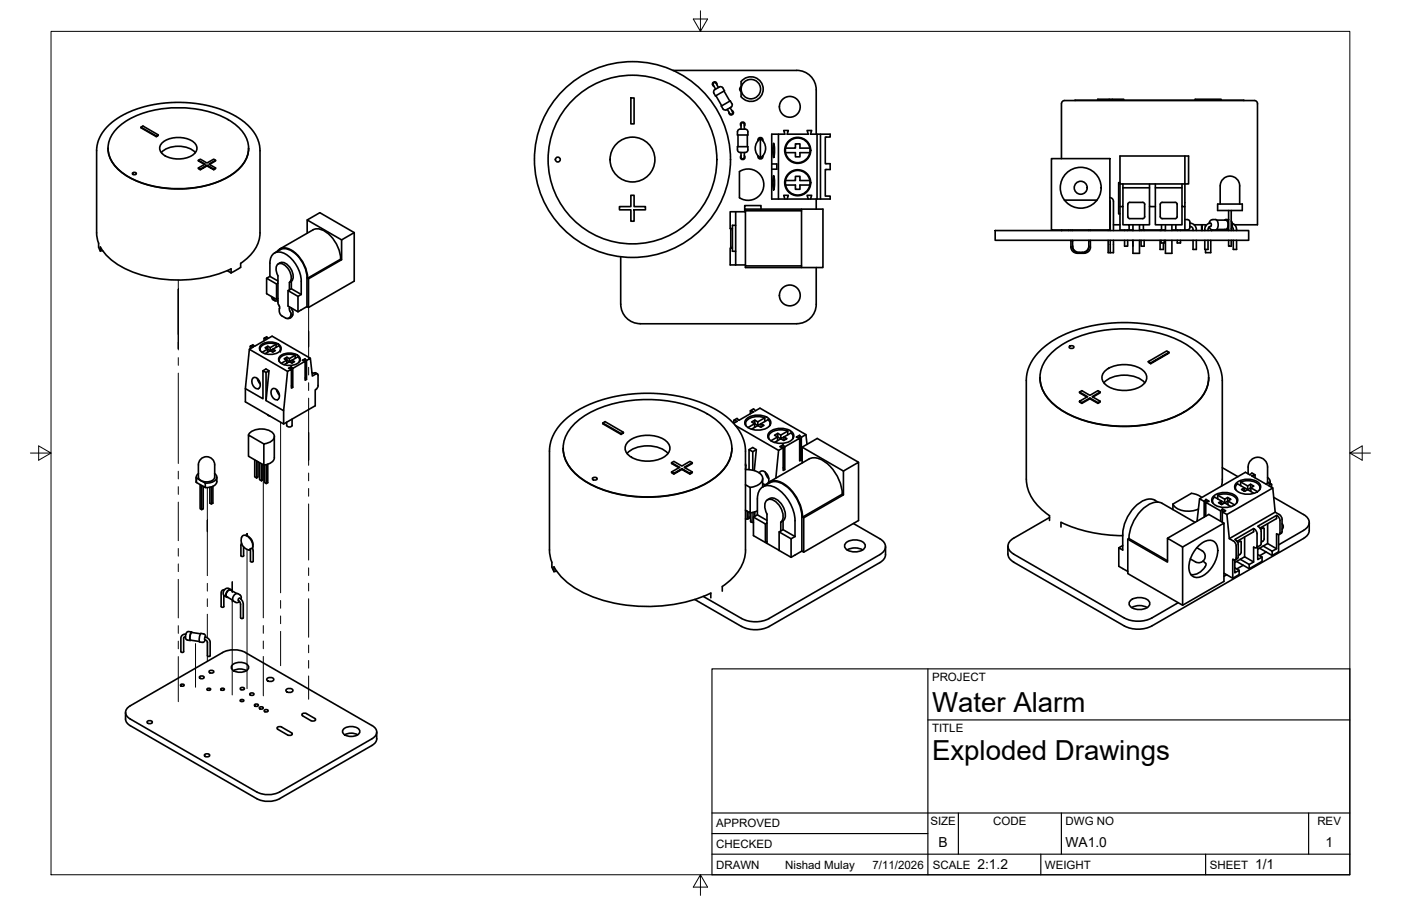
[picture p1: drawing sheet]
<svg xmlns="http://www.w3.org/2000/svg" width="432mm" height="279mm" viewBox="0 0 432 279" stroke-linecap="round" stroke-linejoin="round" font-family="sans-serif">
<defs><g id="words">
<g font-size="8.5">
<text x="287.3" y="219.5">Water Alarm</text>
<text x="287.3" y="234.5">Exploded Drawings</text>
</g>
<g font-size="4.3">
<text x="289.3" y="261.2">B</text>
<text x="328.4" y="261.2">WA1.0</text>
<text x="408.5" y="261.2">1</text>
<text x="301.2" y="268.1">2:1.2</text>
<text x="386.8" y="268.1">1/1</text>
</g>
<g font-size="3.5">
<text x="287.3" y="210.1">PROJECT</text>
<text x="287.3" y="225.8">TITLE</text>
<text x="220.7" y="255.2">APPROVED</text>
<text x="286.7" y="254.5">SIZE</text>
<text x="306.1" y="254.5">CODE</text>
<text x="328.4" y="254.5">DWG NO</text>
<text x="406" y="254.5">REV</text>
<text x="220.7" y="261.5">CHECKED</text>
<text x="220.7" y="267.9">DRAWN</text>
<text x="242" y="267.9">Nishad Mulay</text>
<text x="268.9" y="267.9">7/11/2026</text>
<text x="287.5" y="267.9">SCALE</text>
<text x="322.1" y="267.9">WEIGHT</text>
<text x="372.9" y="267.9">SHEET</text>
</g>
</g></defs>
<!-- layer: Visible -->
<g fill="none" stroke="#000" stroke-width=".51">
<path d="M35.8 39.9a25.5 25.5 0 0 1 17.3-6.6 29.4 29.4 0 0 1 20 5.5 8.4 8.4 0 0 1 0 13.8 29.9 29.9 0 0 1-21.8 5.4 24.8 24.8 0 0 1-15.5-6.5 8.1 8.1 0 0 1 0-11.6zM43.5 39.2l.5-.3 4.8 2.7M194.4 30.2h1v8h-1zM207.4 21.7h38.2a6 6 0 0 1 6 6M220 28.7a1.62 1.62 0 0 1 1.4-1.7l.3-.2a.77 .77 0 0 1 1.1 .3l.5 .9-1.7 1-1.1 .6-.5-.9M220.6 29.5l1.8 3.1M221 26.1a.71 .71 0 0 0-.5-.8 .71 .71 0 0 0-.9 .5 .71 .71 0 0 0 .5 .8M221.4 27l-.3-.6a1.08 1.08 0 0 0-1.1-.9 1.64 1.64 0 0 0 .6 2M222.8 33.6l-.5-.9 2.6-1.5 .2-.1 .5 .9a1.45 1.45 0 0 1-1.2 1.6l-.5 .3M222.8 33.6a.79 .79 0 0 0 1.1 .2M223.1 28.1l1.8 3.1M225 33.2l.4 .6a1.09 1.09 0 0 1 .2 1.4 1.28 1.28 0 0 1-1.3-1.2l-.1-.3"/>
<path d="M225.5 34.1a.71 .71 0 0 1 .5 .8 .71 .71 0 0 1-.8 .5 .71 .71 0 0 1-.5-.8M228.4 39.8v-.6a.87 .87 0 0 1 .8-1.3l.2 .4v1.5M228.4 25.2v4.6M228.4 26.7l-.4 .8 .4 .8M228.4 25.2a3.8 3.8 0 0 1 5.6-.5 3.8 3.8 0 0 1 0 5.6 3.8 3.8 0 0 1-5.6-.5M229.4 38.8a.71 .71 0 0 0 0-1 .71 .71 0 0 0-1 0 .71 .71 0 0 0 0 1M251.6 27.7v13.7M331.3 31h52M341.9 30.6h-3.6v.3M342.9 30.9v-.3h3.5v.3M342.9 30.6h-1v.3M368.4 30.9v-.3h8v.3"/>
<path d="M33.3 45.7a10.1 10.1 0 0 0 5.7 8.5 33.5 33.5 0 0 0 32 0 10.4 10.4 0 0 0 5.6-8.5M41 53.3l.6-.1 .4 .4-.7 .3-.5-.3zM48.2 41.9l.6-.3v.2l-.6 .3zM48.2 41.9l-4.7-2.7v.2l4.7 2.7M49.7 47.1a8 8 0 0 1 10.5 0M50.2 43.8a8.2 8.2 0 0 1 10 .5 2.36 2.36 0 0 1-1.2 3.8 8.4 8.4 0 0 1-9.3-1 2.2 2.2 0 0 1 .5-3.3zM61.2 49.4l.5-.3 2.1 1.2 2.1-1.2 .5 .3v.2l-1.8 1.1M61.7 52.1l2.1-1.2v.3l-2.1 1.1M63 50.7l-1.8-1.1v-.2l2 1.2-2 1.2v.2l.5 .3v-.2l-.5-.3M63.8 50.9l2.1 1.2v.2l-2.1-1.1M65.9 52.1l.5-.3-.5 .5M66.4 49.4l-2 1.2 2 1.2"/>
<path d="M227.3 45.2h3.2v1a1.61 1.61 0 0 1-2.1 .8l-.6-.1-.4-.4zM227.5 41.6v3.6M227.5 40.1l1.7-.3a1.12 1.12 0 0 1 1.3 .8v1h-3.2v-1zM227.9 52.9a4.8 4.8 0 0 1 7.5 4 4.8 4.8 0 0 1-7.5 4.1zM228.4 47v1.5M228.4 48.5a.5 .5 0 0 0 .5 .5 .5 .5 0 0 0 .5-.5M229.4 47v1.5M229.4 48a.71 .71 0 0 1 0 1 .71 .71 0 0 1-1 0 .71 .71 0 0 1 0-1M230.3 41.6v3.6M233.6 43.4a.79 .79 0 0 1 .8-1 .79 .79 0 0 1 .7 1M233.6 48a.79 .79 0 0 0 .8 1 .79 .79 0 0 0 .7-1M233.9 48.3l.5 .4 .5-.4"/>
<path d="M233.9 43.1l.5-.4 .5 .4M234.4 42.7v6M234.4 42.7a3.6 3.6 0 0 1 0 6M234.4 42.7a3.6 3.6 0 0 0 0 6M237.8 41.4h4.1l-.3-1.2h1.4l-.4 1.2h6.5l-.3-1.2h1.4l-.4 1.2h6.1v.9h-1.5v8.2h1.5v1.8h-1.5v8.2h1.5v.9h-18.1zM237.8 50.6h1.6v1.6h-1.6M238.5 44.2l.2 2.2-.2 2.2-.3-2.2zM238.5 54.2l.2 2.2-.2 2.1-.3-2.1zM239.9 41.4v20M242.1 45.7h3.1v-1.3h1.3v1.3h3.1M242.1 47.1h3.1v1.3h1.3v-1.3h3.1M242.1 55.7h3.1v-1.3h1.3v1.3h3.1"/>
<path d="M242.1 57.1h3.1v1.3h1.3v-1.3h3.1M242.1 45.7a3.8 3.8 0 0 1 3.8-3.1 3.8 3.8 0 0 1 3.7 3.1M242.1 47.1a3.8 3.8 0 0 0 3.8 3.1 3.8 3.8 0 0 0 3.7-3.1M242.1 55.7a3.8 3.8 0 0 1 3.8-3.1 3.8 3.8 0 0 1 3.7 3.1M242.1 45.7v1.4M242.1 55.7a3.8 3.8 0 0 0 3.8 4.5 3.8 3.8 0 0 0 3.7-4.5M249.6 45.7v1.4M251.8 41.4v20M252.9 41.4v20M324.1 48.9h18v22h-18zM327.2 48.9v-16.9a1.62 1.62 0 0 1 2-1h56.3a2.03 2.03 0 0 1 2 .6l.1 37.7h-7.1M345.2 56.3h-.4v9.6h.4"/>
<path d="M345.2 56.7h.9v1.2M346.1 56.7h20.2v-8.6h-21.1v22.8h4M346.1 57.9v5.8h-.9M346.1 57.9h8.2M354.3 56.7v7h1.8M356.1 56.7v7M356.1 57.9h8.2M364.3 56.7v7h.9M365.2 48.1v22.8M30.4 75l-.6-3.2v-25.7l.4-2.5 .7-1.6 1.4-2.1 2.2-2.2 2.6-1.8 2.1-1.1 3-1.2 3.2-.9 4.4-.8 3-.3 7.3 .3 4.4 .8 3.2 .9 3.1 1.2 3.3 1.9 2.3 1.9 1.9 2.2 1.2 2.3 .6 2.8v25.9a11.6 11.6 0 0 1-5.9 9.4v1.2l-3 1.7M30.4 75v1.2l.5 1.2M31.6 77.3l-.7 .1v-1.2a21.2 21.2 0 0 0 13.7 8.9 40.7 40.7 0 0 0 26.6-2.2v1.3"/>
<path d="M84.6 78a4.3 4.3 0 0 1 6.4 .2 10.8 10.8 0 0 1 3.6 7.5v8.9M85.5 77.5a3.3 3.3 0 0 1 4.9 0 11.2 11.2 0 0 1 4.4 8.3M86.2 76.8l10.2-5.9a4.8 4.8 0 0 1 5.5 1.9 11.2 11.2 0 0 1 3.1 7.1M94.7 67.8l10.6 6.2M109.2 71.7l-10.6-6.1-3.9 2.2v4.1M190.9 63.7h3.5v-3.5h1v3.5h3.5v1h-3.5v3.5h-1v-3.5h-3.5zM191.3 79.2v14.6a6 6 0 0 0 6 6h48.3a6 6 0 0 0 6-6v-11.3M225.2 76.1l.1 .4M225.3 70.5l-.1 5.6M225.7 76.5h-.7v5.2h4.7M226.7 65.3v16.4M226.7 69.5h-1v8h1"/>
<path d="M226.7 65.3h-1.7v5.2h.7M226.7 65.3h3M229.7 65v17h17.3M234.5 64.5v-1.1h-5v1.9M241.9 61.4l-.3-1.2h1.4l-.4 1.2M247 65h-17.3v-.5h23.9v18h-23.9v-.5M247 64.5v18M249.1 61.4l-.3-1.2h1.4l-.4 1.2M251.6 61.4v3.1M306.7 71.1h78.2v3h-78.2zM327.2 70.9v.2M327.3 70.9v.2"/>
<path d="M328 61.7h10.1M329.3 70.9v.2M330.1 74.1v.2a3.7 3.7 0 0 0 1 3.5 6.1 6.1 0 0 0 4 0 3.6 3.6 0 0 0 1-3.5v-.2M330.1 70.9v.2M330.6 74.1v.3a4.8 4.8 0 0 0 .6 3.1 2.62 2.62 0 0 0 4.4-1.5v-1.9M330.6 76a2.19 2.19 0 0 0 3 1.8 1.93 1.93 0 0 0 2-1.8M330.6 70.9v.2M335.6 70.9v.2M336.1 70.9v.2M341.5 74.1v3.8h.7M341.5 70.9v.2M342.1 69.3h.1"/>
<path d="M342.1 60.9l.6 .3 .5 .9v9M342.1 61.9l.1 9.2M342.2 74.1v3.8M343.2 74.1v3.8h-1M343.2 69.3h2M346.1 63.7v5.6h1.9v1.6M346.6 74.1v1.8h1v-1.8M346.6 70.9v.2M347.6 70.9v.2M347.8 62.6l4.4-.2 .4 .2 .2 4.2-.2 .4-.4 .2h-4l-.4-.2-.2-.4v-3.8zM348 69.3h4.4M349.1 74.1l.1 1.8"/>
<path d="M349.1 70.9v.2M349.2 74.1v4h2v-4M349.2 69.3v1.8M351.2 70.9h8M351.2 69.3v1.8M351.7 74.1v1.8h.9v-1.8M351.7 70.9v.2M352.4 69.3v1.6M352.6 70.9v.2M354.3 63.7v5.6h-1.9M356.1 63.7v5.6h1.9M357.5 74.1v2.8h1.1v-2"/>
<path d="M357.5 70.9v.2M357.8 74.1v.8h1v-.8M357.8 70.9v.2M358 69.3h4.4M358 69.3v1.6M358.8 70.9v.2M359.2 74.1v4h2v-4M359.2 69.3v1.8M361.2 70.9h4M361.2 69.3v1.8M362.4 69.3v1.6M362.8 63v3.8"/>
<path d="M362.8 63l-.4-.6h-4.2l-.4 .2-.2 .4v3.8l.2 .4 .4 .2h4l.4-.2 .2-.4M362.8 74.1v.8h1v-.8M362.8 70.9v.2M363.8 70.9v.2M364.3 63.7v5.6h-1.9M365.2 67.7h.7a1.62 1.62 0 0 1 .8 2.1l-.2 .9-.6 .2M365.2 70.9h.7M366.7 68.8a2.03 2.03 0 0 1 2 2.3M366.7 69.8a1.03 1.03 0 0 1 1 1.3M367.7 74.1v2.8h1v-2.8M368 69.3h3.5v.6M370.4 69.3v1.8"/>
<path d="M370.5 69.3v1.8M371.3 71.1l.1-.9 .4-.7 .6-.5 .8-.2 .1 .8-.8 .5-.2 1M371.3 74.1v2.8h1v-2.8M372.6 68.9l.7-1.1 1.4-.1a2.01 2.01 0 0 1 0 3.2M372.7 70l.6 .8 1.3 .1M373.2 74.1v3.8h-1.6v-1M373.4 70.8v.3M373.5 70.9v.2M375 67.9h2.8a1.8 1.8 0 0 1 0 2.9h-2.8M375.3 62.9h7.6v2h-7.6zM376.1 62.9v-5.6a3 3 0 0 1 3-3 3 3 0 0 1 3 3v5.6M377.4 67.9l.3-.2a1.97 1.97 0 0 1 .5 3l-.5 .2-.3-.2"/>
<path d="M377.8 67.7h.9M377.8 70.9h.9M378.7 74.1v1.8h.8v-1.8M378.7 64.9v6.2M379.5 68.1l.3 1-.3 1.4M379.5 64.9v6.2M379.8 70l.3 .4v.7M379.8 68.9l1.1 .9 .2 1.3M380.1 74.1v2.8h1v-2.8M70 83.5l1.2 .7M82.2 85.8v4.8l3 1.8 .5-.3M83.2 85.2l-1 .6 3 1.8"/>
<path d="M83.7 91.5l.3 .8 .7 .5M84.3 91.8a.88 .88 0 0 0 .4 .9 .88 .88 0 0 0 1 0M85.2 87.6v4.8M85.7 93.2v.3a2.33 2.33 0 0 1 .4 2.2 1.91 1.91 0 0 0 .8 1.7M85.7 86.7l-2.5-1.5a9.3 9.3 0 0 1 .7-6.5 2.97 2.97 0 0 1 4.1-.3 10.7 10.7 0 0 1 4.9 8.3l-.1 4.1M85.7 87.3v5.9M85.8 81.4a2.24 2.24 0 0 1 3.4 .9 3.5 3.5 0 0 1 .6 4.5M88.8 89.6v4.8l3 1.8 2.8-1.6M89.2 94.6l.1 1.2a1.35 1.35 0 0 1 .3 1.6 1.35 1.35 0 0 1-1.6 .7l-1.2-.7M89.2 87.1a3.7 3.7 0 0 0-1-5l-.5-.4a1.5 1.5 0 0 0-1.9-.3 1.5 1.5 0 0 0-.7 1.7l.6 2v2.2l-.5 .3M89.8 86.8v2.2l3 1.8M89.8 89l-1 .6 3 1.8"/>
<path d="M89.8 86.8l-.6 .3v2.3M89.8 95a2.52 2.52 0 0 1 .4 2.2M90.2 97.2l-.7 .8-.8 .2M92.8 90.8l-1 .6v4.8M95.1 86l10.2-5.9v-6.1l3.9-2.3v15l-14.1 8.1-.5-.2M105.3 80.1l-.3-.2-10.2 5.9 .3 .2v8.8M75.6 119.8l5.4 3.2v-8.7l1 .6v8.6l5.4 3.2M76.9 107.7l11.7 6.8M77.1 106.8v.7M77.9 116.7a1.38 1.38 0 0 1 2.1 1 1.26 1.26 0 0 1 .2 1.4 1.26 1.26 0 0 1-1.3 .7 2.42 2.42 0 0 1-1-3.1zM79.3 116.7l.9 1.7M80.1 107.7v.3"/>
<path d="M80.5 106.4a4.6 4.6 0 0 1 6 .4 1.63 1.63 0 0 1-1.4 2.2 4.5 4.5 0 0 1-5-1 1.25 1.25 0 0 1 .4-1.6zM81 114.3l1-.5 .9 .5-.9 9.2M81.4 104.3v.8M82.5 107.7l.8 .5M82.5 107.7v.9M82.5 106.8v.9M82.9 114.3l-.9 .6M83.3 108.2l.8 .4 .8-.5-.8-.4-.8 .5v-1l-.8-.4-.8 .4 .8 .5-1.7 .9M83.3 108.2l-1.6 .9M85.1 106.2a3.9 3.9 0 0 0-4.9 1.2l.1 .8M85.1 106.2v.9M85.1 106.2l-1.8 1"/>
<path d="M86 111.1v.3M86.3 108.2l.1-1-.5-.6-1.8 1.1v.9M86.4 109.8a4.6 4.6 0 0 1 6 .4 1.63 1.63 0 0 1-1.4 2.2 4.5 4.5 0 0 1-4.9-1 1.25 1.25 0 0 1 .3-1.6zM86.5 107.7v.3M88.4 111.1l.8 .4M88.4 110.2v1.8M89.2 111.5l.8 .5 .8-.5-.8-.4-.8 .4v-.9l-.8-.4-.8 .4 .8 .5-1.7 1M89.2 111.5l-1.6 1M89.8 113.1v.7M89.8 119l.4 .5M90.2 113.6l-.4-.5-.9 .5 .9 .3M91 109.6v.9"/>
<path d="M91 109.6l-1.8 1M91 109.6a3.9 3.9 0 0 0-4.9 1.3l.1 .7M91.8 110l-1.8 1.1v.9M91.8 110l.5 .6-.1 1M92.4 111.1v.3M94 110.7v.7M94 116.5l.5 .5M94.5 111.2l-.5-.5-.8 .4 .8 .3M95.7 110.5l-11.8-6.8-1.2 .7-.5-.6-.8 .5 .9 .3-3.9 2.2-.4-.5-.9 .5 .9 .2-1.1 .7-1.3 12.1v4.1l11.8 6.8 9.8-5.6v-4.9l.8-1v-3.4M96.1 114.9l.5 .3 .6-.3 .6 .4M98 115.8l-.4-.5-1.3 .7-.6-5.5-1.2 .7v5.8l-.5 .3v-5.9l-3.8 2.2v5.9l-.4 .2v-5.8l-1.2 .6-1.2 12.2v4M320.5 116.4a12.4 12.4 0 0 0 6.9 10.3 40.2 40.2 0 0 0 38.2 0 12.8 12.8 0 0 0 6.9-10.2v-.1"/>
<path d="M323.9 109a30.6 30.6 0 0 1 19.5-7.5 37.5 37.5 0 0 1 23.1 5.3 11.7 11.7 0 0 1 5.9 10.9 13.7 13.7 0 0 1-7.5 9.3 40.6 40.6 0 0 1-36.8 0 13.2 13.2 0 0 1-7.6-10.6 10.6 10.6 0 0 1 3.4-7.4zM329.7 106.7l.8-.1 .5 .3a.76 .76 0 0 1-.7 .6 .76 .76 0 0 1-.8-.6zM340.2 118.1a9.6 9.6 0 0 1 12.6 0M340.8 114.2a9.9 9.9 0 0 1 12 .6 2.85 2.85 0 0 1-1.4 4.4 10 10 0 0 1-11.2-1.1 2.65 2.65 0 0 1 .6-3.9zM353.9 111.5l.7 .4v.3l-.7-.5zM354.6 111.9l5.7-3.3v.3l-5.7 3.3M360.3 108.6l-.7-.4-5.7 3.3M76.6 134.1a5.2 5.2 0 0 1 6.5-1.3 1.87 1.87 0 0 1 1.5 1.9 1.87 1.87 0 0 1-1.7 1.8l-1.6 .4M76.6 134.2l4.7 2.7v6.5l-4.7-2.7zM82.5 127.9l.7 .4M83.8 120.1a1.38 1.38 0 0 1 2.1 1 1.26 1.26 0 0 1 .2 1.5 1.26 1.26 0 0 1-1.3 .6 2.42 2.42 0 0 1-1-3.1zM84.5 134.6l.1 6.5a3 3 0 0 1-3.3 2.3"/>
<path d="M85.2 120.1l.9 1.7M88.3 130.2l.1 1a.97 .97 0 0 0 1.6 0M90 129.2v2M173.6 138.2a11.4 11.4 0 0 0 5.5 9.4 38.5 38.5 0 0 0 29.1 4.9 25.6 25.6 0 0 0 15.1-8.1 9.8 9.8 0 0 0 2.3-6.2M177 130.8a30.6 30.6 0 0 1 19.4-7.5 37.5 37.5 0 0 1 23.2 5.3 11.7 11.7 0 0 1 5.9 10.9 13.7 13.7 0 0 1-7.5 9.3 40.6 40.6 0 0 1-36.8 0 13.2 13.2 0 0 1-7.6-10.6 10.6 10.6 0 0 1 3.4-7.4zM185.8 130.5l.7-.5 5.6 3.3M191.4 133.7l.7-.4v.2l-.7 .5zM191.4 133.7l-5.6-3.2v.2l5.6 3.3M193.3 139.9a9.6 9.6 0 0 1 12.6 0M193.9 136a9.9 9.9 0 0 1 12 .6 2.85 2.85 0 0 1-1.4 4.5 10 10 0 0 1-11.2-1.2 2.65 2.65 0 0 1 .6-3.9zM226.1 130.6l1.1-.7-1-.3 1-.6 .5 .6 4.6-2.6-1-.3 1-.6 .5 .6 1.4-.8 14.2 8.1M226.2 129.6v.9"/>
<path d="M226.7 131.2l13.3 7.7M229.8 130.7v.4M230.2 129.1a5.6 5.6 0 0 1 7.2 .5 1.95 1.95 0 0 1-1.6 2.7 5.6 5.6 0 0 1-6-1.2 1.51 1.51 0 0 1 .4-2zM230.9 138.7l1.1-.7 1.1 .7-.6 6.4M231.3 126.7v.9M232.6 130.7l1 .5M232.6 130.7v1.1M232.6 129.6v1.1M233.1 138.7l-1.1 .6M233.6 131.2l.9 .6 1-.6-1-.5-.9 .5v-1.1l-1-.5-1 .5 1 .6-2.1 1.1M233.6 131.2l-2 1.2M235.7 128.8a5.2 5.2 0 0 0-5.7 1.2l-.2 .8 .1 .5"/>
<path d="M235.7 128.9v1.1M235.7 128.9l-2.1 1.2M236.8 134.7v.4M237.2 131.3a1.44 1.44 0 0 0-.5-1.9l-2.2 1.3v1M237.2 133.2a5.6 5.6 0 0 1 7.2 .5 1.95 1.95 0 0 1-1.5 2.7 5.6 5.6 0 0 1-6-1.2 1.51 1.51 0 0 1 .3-2zM237.4 130.7v.4M239.6 134.8l1 .5M239.6 134.7v1.2M239.7 133.6v1.2M240.6 135.3l1 .5 .9-.5-.9-.6-1 .6v-1.1l-.9-.6-1 .6 .9 .5-2 1.2M240.6 135.3l-1.9 1.1M241.3 137.2v.9"/>
<path d="M241.9 137.8l-.6-.6-1 .6 1.1 .3M242.8 132.9v1.2M242.8 132.9l-2.2 1.3M242.8 132.9a5.2 5.2 0 0 0-5.7 1.1l-.2 .9 .1 .5M244.3 135.4a1.44 1.44 0 0 0-.5-1.9l-2.2 1.2v1.1M244.4 134.7v.4M246.4 134.2v.9M247 134.9l-.6-.7-1 .6 1.1 .3M247.2 137.9l12.7 7.4M248.7 137l-.3-3-1.4 .9v7l-.5 .3v-7.1l-4.6 2.7v7l-.5 .3v-7l-1.4 .8-.9 8.6M332.7 120.9l2.5 1.4-2.5 1.4v.3l.7 .4v-.2l-.7-.5M335 122.4l-2.3-1.3v-.2l.7-.4 2.5 1.4 2.5-1.4 .7 .4v.2l-2.3 1.3"/>
<path d="M335.9 123l2.5 1.4v-.2l.7-.5M335.9 122.7l-2.5 1.5M338.4 124.2l-2.5-1.5v.3l-2.5 1.4M339.1 120.9l-2.5 1.4 2.5 1.4v.3l-.7 .4M60.5 147.2v1.6M60.5 148.5v.3M61.2 143.4v3.8a2.9 2.9 0 0 0 4.2 1l.8-1v-3.8M61.2 143.4a2.51 2.51 0 0 1 2.5-2.6 2.51 2.51 0 0 1 2.5 2.6M61.2 146l-.6 .7-.1 .7 2.8 1.6v1.3l-2.8-1.5M61.7 149.5v7.4l.5 .3M62.2 149.7v7.5l.4-.3v-6.9M64.7 150.3v4.9l.5 .2"/>
<path d="M65.6 150v5.2l-.4 .2v-5.2M66.2 146a1.39 1.39 0 0 1 .6 1.5 1.39 1.39 0 0 1-1.2 1.1l-2.3 .4M66.8 147.2v1.3a2.99 2.99 0 0 1-3.5 1.9M78.5 141.8v5.3l.6 .3M79.1 142.1v5.3M79.5 142.4v4.7l-.4 .3M80 142.7v5.2l.6 .4M80.6 143v5.3M81 143.3v4.7l-.4 .3M81.5 143.4v5.4l.6 .3M82.5 143.2v5.7l-.4 .2v-5.8M182.8 147.3l.8-.1 .4 .3a.76 .76 0 0 1-.7 .6 .76 .76 0 0 1-.7-.6z"/>
<path d="M207 142.7l.7-.4 2.5 1.4 2.4-1.4 .8 .4v.2l-2.3 1.4M207.7 146l2.5-1.5v.3l-2.5 1.4M209.3 144.3l-2.3-1.4v-.2l2.5 1.4-2.5 1.4v.3l.7 .4v-.2l-.7-.5M210.2 144.5l2.4 1.5v.2l-2.4-1.4M212.6 146l.8-.5v.3l-.8 .4M213.4 142.7l-2.5 1.4 2.5 1.4M229.8 149.5l1.4 .8v7.9l-1.4-.8M229.8 143.5h.1M229.8 143.1v1.5M229.8 144.8a5 5 0 0 1 5.2 2.4 2.56 2.56 0 0 1-2.1 2.7l-1.7 .4M230.3 157.6v2.5M230.8 158v1.9"/>
<path d="M230.8 159.4l.2 .2-.2 .4h-1M230.9 144.8v-6.1l1.1 .6v5.7M231.4 158.1v2.9M232.1 158v3.1M232.2 159.5v5.7l3.7 2.1 .5-.3M232.6 157.9v1.3M233.4 153.9v4.9l3 1.7M233.4 158.8l-1.2 .7 3.7 2.1M233.4 153.9a3.5 3.5 0 0 1 1.7-3.8 3.5 3.5 0 0 1 4.1 .4 12.8 12.8 0 0 1 5.8 10.1v4.9M233.4 157.5l-2.2 .7M234 145.8a1.43 1.43 0 0 1 1.4-.5 1.43 1.43 0 0 1 1.1 1.1l.5 1.3-.2 1.1M235.1 147.6v2.6"/>
<path d="M235.1 149.2l.6 .2h.6M235.1 150.1a5.1 5.1 0 0 1 4.8-1.4 12.1 12.1 0 0 1 7.2 10.6M235.9 145.6l.2 .9 .8 1.1M236.1 149.5a4 4 0 0 1 5.9 0 13.5 13.5 0 0 1 5.4 10M236.5 154.2a2.46 2.46 0 0 1 3.6 .4 5.2 5.2 0 0 1 1.6 5.7l-.3 .3M237.1 148.6l12.2-7a5.2 5.2 0 0 1 5.8 1.5 13.5 13.5 0 0 1 4.5 9.3M241.4 144.3l.5 .5M246.5 141.3l.5 .6M247.1 159.3v10.7M247.4 159.5l.3 .2v10.6M247.7 159.7l12.2-7.1v-7.3l4.7-2.7v17.9l-16.9 9.8-.6-.3M259.9 152.6l-.3-.2-12.2 7.1"/>
<path d="M264.6 142.6l-12.7-7.4-4.7 2.7v4.9M323.5 159.6l-11.1 6.4M355.9 154.3l1 .6M355.9 154.3a5 5 0 0 0-5.5 1.5 13.1 13.1 0 0 0-4.4 8.9v4.9l-1.2-.7v5.7l2.8 1.6M361.5 155.4a6 6 0 0 0 7.3 1.8l.6-.2M367.2 152.1l-5.7 3.3v1.7M367.2 152.1l1.8 .5 1.4 .8M371.1 159.5v-4.9l-1.4-.8-.8 6.9M371.1 154.6l.6-.6 1 .6-1.1 .3M371.6 159.2v-4.3l4.6 2.7v3.2M371.7 154v.9M373.7 154.5v.4"/>
<path d="M374.1 153a5.6 5.6 0 0 1 7.2 .4 1.95 1.95 0 0 1-1.6 2.7 5.6 5.6 0 0 1-6-1.2 1.51 1.51 0 0 1 .4-1.9zM375.3 152.7l2.2 1.2 .9-.5 1 .6-.9 .5v1.2M375.3 152.7v1.2M375.3 152.7a5.2 5.2 0 0 1 5.8 1.1l.2 .9-.2 .4M376.2 157.6l.6-.6 1 .5-1.1 .4M376.5 149.9l.2-2.1v-30.7l-.4-2.7-1.1-2.6-1.8-2.7-2.4-2.3-2.6-1.8-3.8-2-4.3-1.6-3-.8-4.6-.8-4.4-.3-5.8 .1-3.9 .5-5.2 1.1-3.5 1.2-3.7 1.7-3.5 2.2-2.7 2.4-1.7 2.2-1.5 3-.5 3v30.9a14.2 14.2 0 0 0 7.2 11.2v1.5M376.7 144.2l4.8 2.8M376.8 157v.8M377.5 153.9v1.2l-1 .5-.9-.6 .9-.5v1.1M377.5 155.1l1.9 1.1M378.4 153.4v1.2M378.5 154.6l-1 .5-3.2-1.8-.3 .3a1.36 1.36 0 0 0-.2 1.5"/>
<path d="M378.5 154.5l2 1.2M380.7 150.4v.4M381.1 148.9a5.6 5.6 0 0 1 7.2 .5 1.95 1.95 0 0 1-1.5 2.6 5.6 5.6 0 0 1-6-1.1 1.51 1.51 0 0 1 .3-2zM381.3 154.5v.4M382.4 148.6l2.1 1.3 .9-.6 1 .6-.9 .5v1.2M382.4 148.6v1.2M382.4 148.6a5.2 5.2 0 0 1 5.7 1.1l.2 .9-.1 .5M384.5 149.9v1.1l-.9 .5-1-.5 .9-.6v1.1M384.5 151l2 1.1M384.7 146.1a4.5 4.5 0 0 1 1.1-4.4 2.99 2.99 0 0 1 3.2-.4 2.99 2.99 0 0 1 1.7 2.7v4.6l-.4 .8M385.4 149.3v1.2M385.5 150.5l-1 .5-3.1-1.8-.3 .3a1.36 1.36 0 0 0-.2 1.6"/>
<path d="M385.5 150.4l2.1 1.2M386.8 146.4v1M388.3 150.4v.4M390.4 149.4l.5-.6 1 .6-1 .3 1.4 .8 .7 7.4a3.1 3.1 0 0 1 2 1.6l.1 4.6-.8 .7M390.4 149.4l-4.6-2.7 1-.3-1-.6-.5 .7-1.4-.9-14.2 8.2M390.7 147.2l.6 .7 .1 1.1M391.5 148.6v.5M391.9 149.4v.9M392.3 150.5l-14.2 8.2M392.6 153.4l9.2 5.3a2.58 2.58 0 0 1 1.7 2.4 2.58 2.58 0 0 1-1.7 2.5l-7.7 4.4M393 157.9l-14.1 8.2M393.4 158.9v1l-5.1 3"/>
<path d="M74.5 167.6l-.2 .5v3.3l.4 .2 .4-.2M75.1 168.7v2.7M75.6 165.1a3 3 0 0 1 2.2 3.8M77.1 169.6a2.83 2.83 0 0 1-2.3-4.4 2.51 2.51 0 0 1 3 2.3l.1 1.4-.2 .3-.7 .1 .2 3.8M77.2 173.1l.4 .2 .4-.2M77.8 169l.2 .9v3.2M170.1 173.4l-.6-1.9-.1-1.9v-30.7l.4-2.7 .9-2.4 1.7-2.5 2.2-2.3 2.5-1.9 2.9-1.6 3-1.3 3.5-1.2 5.1-1.1 4-.5 5.1-.1 5 .3 4.6 .8 5.2 1.6 3 1.2 3.5 1.9 3.1 2.5 2.3 2.5 1.1 1.9 .7 1.7 .6 3v30.9a14.1 14.1 0 0 1-7.2 11.3v1.4M170.1 174.9l.6 1.4M170.1 173.4v1.5M170.7 176.3v-1.5a23.6 23.6 0 0 0 13.6 9.8 48.8 48.8 0 0 0 34.8-1.7v1.5M171.6 176.1l-.9 .2M231.4 160.4v.5l.8 .2"/>
<path d="M235.9 161.6v5.7M236 167.2l4.1 2.5M236.4 161.3v6.3M240.1 169.8l3.7 2.1 3.3-1.9M240.1 164v5.8M240.7 161a4.2 4.2 0 0 0-.7-5.4 3.1 3.1 0 0 0-3.4-1.5 2.9 2.9 0 0 0-.6 3.6l.4 .9v2.7l-.5 .3M241.3 160.6v2.7l3.7 2.2M241.3 163.3l-1.2 .7 3.7 2.2M241.3 160.6l-.7 .4v2.7M245 165.5l-1.2 .7v5.7M260.8 167.4a4.4 4.4 0 0 1 5.7 .3 1.58 1.58 0 0 1-1.3 2.2 4.3 4.3 0 0 1-4.7-1 1.21 1.21 0 0 1 .3-1.5zM261.1 169.6a4.9 4.9 0 0 1 4.8 0"/>
<path d="M263 161.4l8.2 4.7a2.58 2.58 0 0 1 1.7 2.5 2.58 2.58 0 0 1-1.7 2.4l-34.2 19.7M272.9 168.6v2.9l-.4 .9-.8 .8-34.7 20M310.6 168.4l.3 3.4 .6 .8 .9 .7M312.4 170.9l34.1 19.7a9.4 9.4 0 0 0 8.5 0l8.1-4.7M312.4 166a2.58 2.58 0 0 0-1.7 2.4 2.58 2.58 0 0 0 1.7 2.5M327 162.5v-1.4a45.1 45.1 0 0 0 19 4.1M346 168.2l-1.2 .7M347.6 166.3l12.2 7.1v-7.4l4.7 2.7v17.9M347.9 166.1l-.3 .2v10.6l16.9 9.7 12.7-7.3v-18l-12.7 7.4M347.9 166.1l11.9 6.8M368.3 161.1l-10.1-5.9a5.2 5.2 0 0 0-5.8 1.6 13.5 13.5 0 0 0-4.4 9.3M368.9 168.9a3.4 3.4 0 0 1 2.5 2.1 2 2 0 0 1-.7 2.1 2 2 0 0 1-2.2 .2l-1.6-.9"/>
<path d="M369.5 168.3a4 4 0 0 1 4.8-1.2 5.5 5.5 0 0 1 .2 6.2 7.5 7.5 0 0 1-5.9 4.8 2.73 2.73 0 0 1-2.2-3.2 10 10 0 0 1 3.1-6.6zM370.8 173l.8 .7M371.6 173.7l.1 .3a4.3 4.3 0 0 1-4.7 3.2M376.7 161.1v-3.2l1.4 .8 .8 7.4 1.3 .8M377.2 161.3l-4.6-2.7-12.8 7.4M377.2 176.8l2.7 1.5M378.1 177.2l-.9 .5M380.2 172.6l-.3-.2v5.9M380.2 166.8l.8 1.2v4.1l-.2 .5-.6-.1M380.6 172.7v4l1.3-.8v1.3l-2 1.1M380.6 175.1l1.3 .8M381.4 172.3l-.7 .3"/>
<path d="M381.4 172.2l.2-.5v-4.1l-.3-.6-.7-.6 5.8-3.4 .7 .6 .3 .7v4.4a.63 .63 0 0 1-1 0v4.6l-1.4 .8M382.1 166.9l-.6 .4M382.1 166.9h.2l.3 .3-.1 3.1-.2 .5-.7 .5M382.3 172.5l2.7 1.6v1.3M382.3 172.5l1.3-.8 2.8 1.6M382.3 172.5l-1.7 1M383.2 174.3l-2 1.2M383.6 165.6v6.1M386.4 163v1l-5.1 2.9M387.6 171l1.4 .8v1.3l-4 2.3-3.9-2.3M387.6 168.7v3.9l1.4-.8M388.5 168.2l-1.3 .7"/>
<path d="M388.5 168.2l.2-.6v-4.1l-.3-.6-.8-.6 5.8-3.4 .8 .6 .3 .7-.1 4.4a.65 .65 0 0 1-1 .1v4.5l-1.3 .8M389.2 162.9l-.6 .3M389.2 166.9l-.5 .3M389.2 162.8h.2l.2 .3v3.1l-.4 .7M389.3 168.4l2.8 1.6v1.3M389.3 168.4l1.4-.8 2.7 1.6M389.3 168.4l-1.7 1M390.2 170.2l-1.9 1.2M390.7 161.5v6.1M394.1 164.9v5.3l-2 1.1-3.9-2.2M395.2 161.5l.3 .7-.3 1M403.5 161.1l-.2 3.4-.6 .8-.9 .7-46.8 27a9.5 9.5 0 0 1-8.5 0l-34.1-19.6"/>
<path d="M57.3 195.6l-1 .2-.5 .7v4.5l.2 .2 .6-.2v-4.3l.6-.3M59 194.9l-1.2-.1-.4 .4-.2 .7 .1 1.2 1.3 .4M59.1 195l-.1-.1a3.2 3.2 0 0 0-.4 2.6l.2-.1M61.8 195.5l-2.8-.5a3.1 3.1 0 0 0-.4 2.4l2.8 .4M63.2 197.3l-.5 .8-1.2-.1M63.4 196.5l-.3-.9-1.2-.3a3.2 3.2 0 0 0-.4 2.7M68.2 187l.4 .3 .4-.3M69 183.6v3.4M69.2 181.9l-.7 .2-.3 .7v4.2M69.9 184l1.8 1.1M71.2 181.8l-1.2-.4-1 .7-.2 .8 .1 .5 .9 .8M71.4 182.1l-.2-.2a1.44 1.44 0 0 0-1.4 .7 1.44 1.44 0 0 0 .1 1.6h.3"/>
<path d="M72.9 183l-1.8-1a1.38 1.38 0 0 0-1.2 2M74.1 190.5v-4.2l-.7-1.3 .3-.5 .7 .4 .6 1.1v4.5M74.2 190.5l.4 .3 .4-.3M74.3 184.8l.1-.6-.3-.6a1.35 1.35 0 0 0-2.1 .2 1.35 1.35 0 0 0 .6 2h.6l.6-.3M214.1 184.9l14.5 8.3M216.8 183.9l11.8 6.8M228.6 193.2a9.4 9.4 0 0 0 8.5 0M228.6 190.7a9.4 9.4 0 0 0 8.5 0M348.5 185.2a4.4 4.4 0 0 1 5.7 .3 1.58 1.58 0 0 1-1.3 2.2 4.3 4.3 0 0 1-4.7-1 1.21 1.21 0 0 1 .3-1.5zM348.8 187.4a4.9 4.9 0 0 1 4.8 0M38.7 219.7a3.6 3.6 0 0 0 .5 3.4l1 .7 38.9 22.5a7.8 7.8 0 0 0 7.1 0l28.4-16.4M39.5 218.1l29.1-16.9a7.8 7.8 0 0 1 7.1 0l39 22.5a2.17 2.17 0 0 1 1.4 2.1 2.17 2.17 0 0 1-1.5 2l-28.4 16.4a7.9 7.9 0 0 1-7.1 0l-38.9-22.5a2.1 2.1 0 0 1-.7-3.6z"/>
<path d="M55.6 211.2l.7-.2 .5 .4-.8 .2zM61.6 208.6l.9-.1 .4 .3a.76 .76 0 0 1-.7 .5 .76 .76 0 0 1-.7-.5zM63.8 212.5l.7-.3 .4 .4-.7 .3zM63.9 202.2l.5 .3 .4-.3M63.9 202.2v-4.1l-.3-.6-.5-.3 .1-.7 1 .4 .5 .8 .1 4.5M64.6 206.8l.8-.1 .5 .3a.76 .76 0 0 1-.7 .6 .76 .76 0 0 1-.8-.6zM68 212.5l.7-.3 .5 .4-.8 .3zM71.6 205a3.6 3.6 0 0 1 5 .4 1.61 1.61 0 0 1-1.8 1.8 2.86 2.86 0 0 1-3.5-1.4zM72 206.8a4.2 4.2 0 0 1 4 0M74 216l.7-.3 .4 .4-.7 .3zM74.2 212.1l.7-.1 .4 .3a.67 .67 0 0 1-.6 .5 .67 .67 0 0 1-.7-.5zM77.2 213.8l.7-.1 .4 .3a.67 .67 0 0 1-.7 .5 .67 .67 0 0 1-.6-.5z"/>
<path d="M78.6 217.2l.6-.1 .4 .5-.7 .2-.5-.2zM80.1 218.1l.6-.1 .4 .4-.7 .3-.5-.3zM81.6 218.9l.6-.1 .4 .5-.7 .2-.5-.2zM82.3 209.3l1-.4a.79 .79 0 0 1 1 .9l-1 .4a.79 .79 0 0 1-1-.9zM88.2 212.7l1-.4a.79 .79 0 0 1 1 .9l-1 .4a.79 .79 0 0 1-1-.9zM45.4 222.5a.86 .86 0 0 1 .9-.3 .86 .86 0 0 1 .6 .7 .86 .86 0 0 1-.9 .3 .86 .86 0 0 1-.6-.7zM63 232.7a.86 .86 0 0 1 .9-.3 .86 .86 0 0 1 .7 .7 .86 .86 0 0 1-.9 .3 .86 .86 0 0 1-.7-.7zM85.4 224.4l.5-.3 .9 .1 3.1 1.8 .1 .5-.4 .3-.9-.1-3.1-1.8zM93.3 220.7l-.2-.5 1.1-.2 3.1 1.9-.3 .3-.9 .1-2.8-1.6M105.9 224.8a3.6 3.6 0 0 1 4.9 .4 1.61 1.61 0 0 1-1.7 1.8 2.86 2.86 0 0 1-3.5-1.4zM106.2 226.6a4.2 4.2 0 0 1 4 0M116.1 225.8a3.6 3.6 0 0 1-.5 3.3l-.9 .8"/>
<circle cx="231.4" cy="27.5" r="3"/>
<circle cx="243.4" cy="32.9" r="3.2"/>
<circle cx="171.9" cy="49.2" r=".75"/>
<circle cx="194.9" cy="49.2" r="26"/>
<circle cx="194.9" cy="49.2" r="6.9"/>
<circle cx="194.9" cy="49.2" r="30.2"/>
<circle cx="245.9" cy="56.4" r="4"/>
<circle cx="245.9" cy="46.4" r="4"/>
<circle cx="333.1" cy="57.9" r="6.3"/>
<circle cx="333.1" cy="57.9" r="2"/>
<circle cx="243.4" cy="91.1" r="3.2"/>
</g>
<!-- layer: Tweak Trail -->
<g fill="none" stroke="#000" stroke-width=".31">
<path d="M54.9 86.4v21.2v-18.4v13.9M95.1 94.8v16.1M54.9 115.1v27.8M54.9 105.5v2.4M54.9 110.3v2.4M86.5 108.6v-1.5v1.5M95.1 113.3v2.4M95.1 118v2.4M86.5 130.2v52.6M95.1 122.8v20.7M54.9 145.3v2.4M54.9 150.1v2.4"/>
<path d="M54.9 154.9v11.9M63.9 150.4v27.1M81.2 143.3v47.2M95.1 155.4v17.3M95.1 145.9v2.4M95.1 150.6v2.4M54.9 169.1v2.4M54.9 173.9v2.4M54.9 178.7v11.9M63.9 179.9v2.4M76.1 169.4v43M76.1 165.3v-.8v.8"/>
<path d="M95.1 175.1v2.4M95.1 179.9v2.3M54.9 193v2.3M54.9 197.7v2.4M60.3 198.5v13.4M63.9 184.7v2.3M63.9 189.4v7.3M63.9 197.9v5.9M71.6 185.7v-.7v29.3M71.6 182.6v-3.2v3.2M81.2 192.9v2.4M81.2 197.7v2.4"/>
<path d="M86.5 185.2v2.4M86.5 189.9v2.4M86.5 194.7v10.6M95.1 184.6v11.9M95.1 198.9v2.4M54.9 202.5v13.9M81.2 202.4v12.2M95.1 203.7v2.4M95.1 208.4v7.2"/>
</g>
<!-- layer: Border -->
<path d="M15.7 9.7h400.3v260.1h-400.3zM215.9 3.3v6.4l-2.2-3.8h4.4l-2.2 3.8M9.4 139.7h6.3l-3.8-2.2v4.4l3.8-2.2M416 139.7l3.8 2.2v-4.4l-3.8 2.2h6.4M215.9 269.8l2.2 3.8h-4.4l2.2-3.8v6.3" fill="none" stroke="#000" stroke-width=".31"/>
<!-- layer: Titleblock -->
<path d="M219.4 206.3h196.6v63.5h-196.6zM286 206.3v63.5M286 222h130M219.4 257.1h66.6M219.4 250.7h196.6M295.4 250.7v12.7M327.1 250.7v12.7M403.3 250.7v12.7M219.4 263.4h196.6M320.8 263.4v6.4M371.6 263.4v6.4" fill="none" stroke="#000" stroke-width=".36"/>
<use href="#words"/>
</svg>
